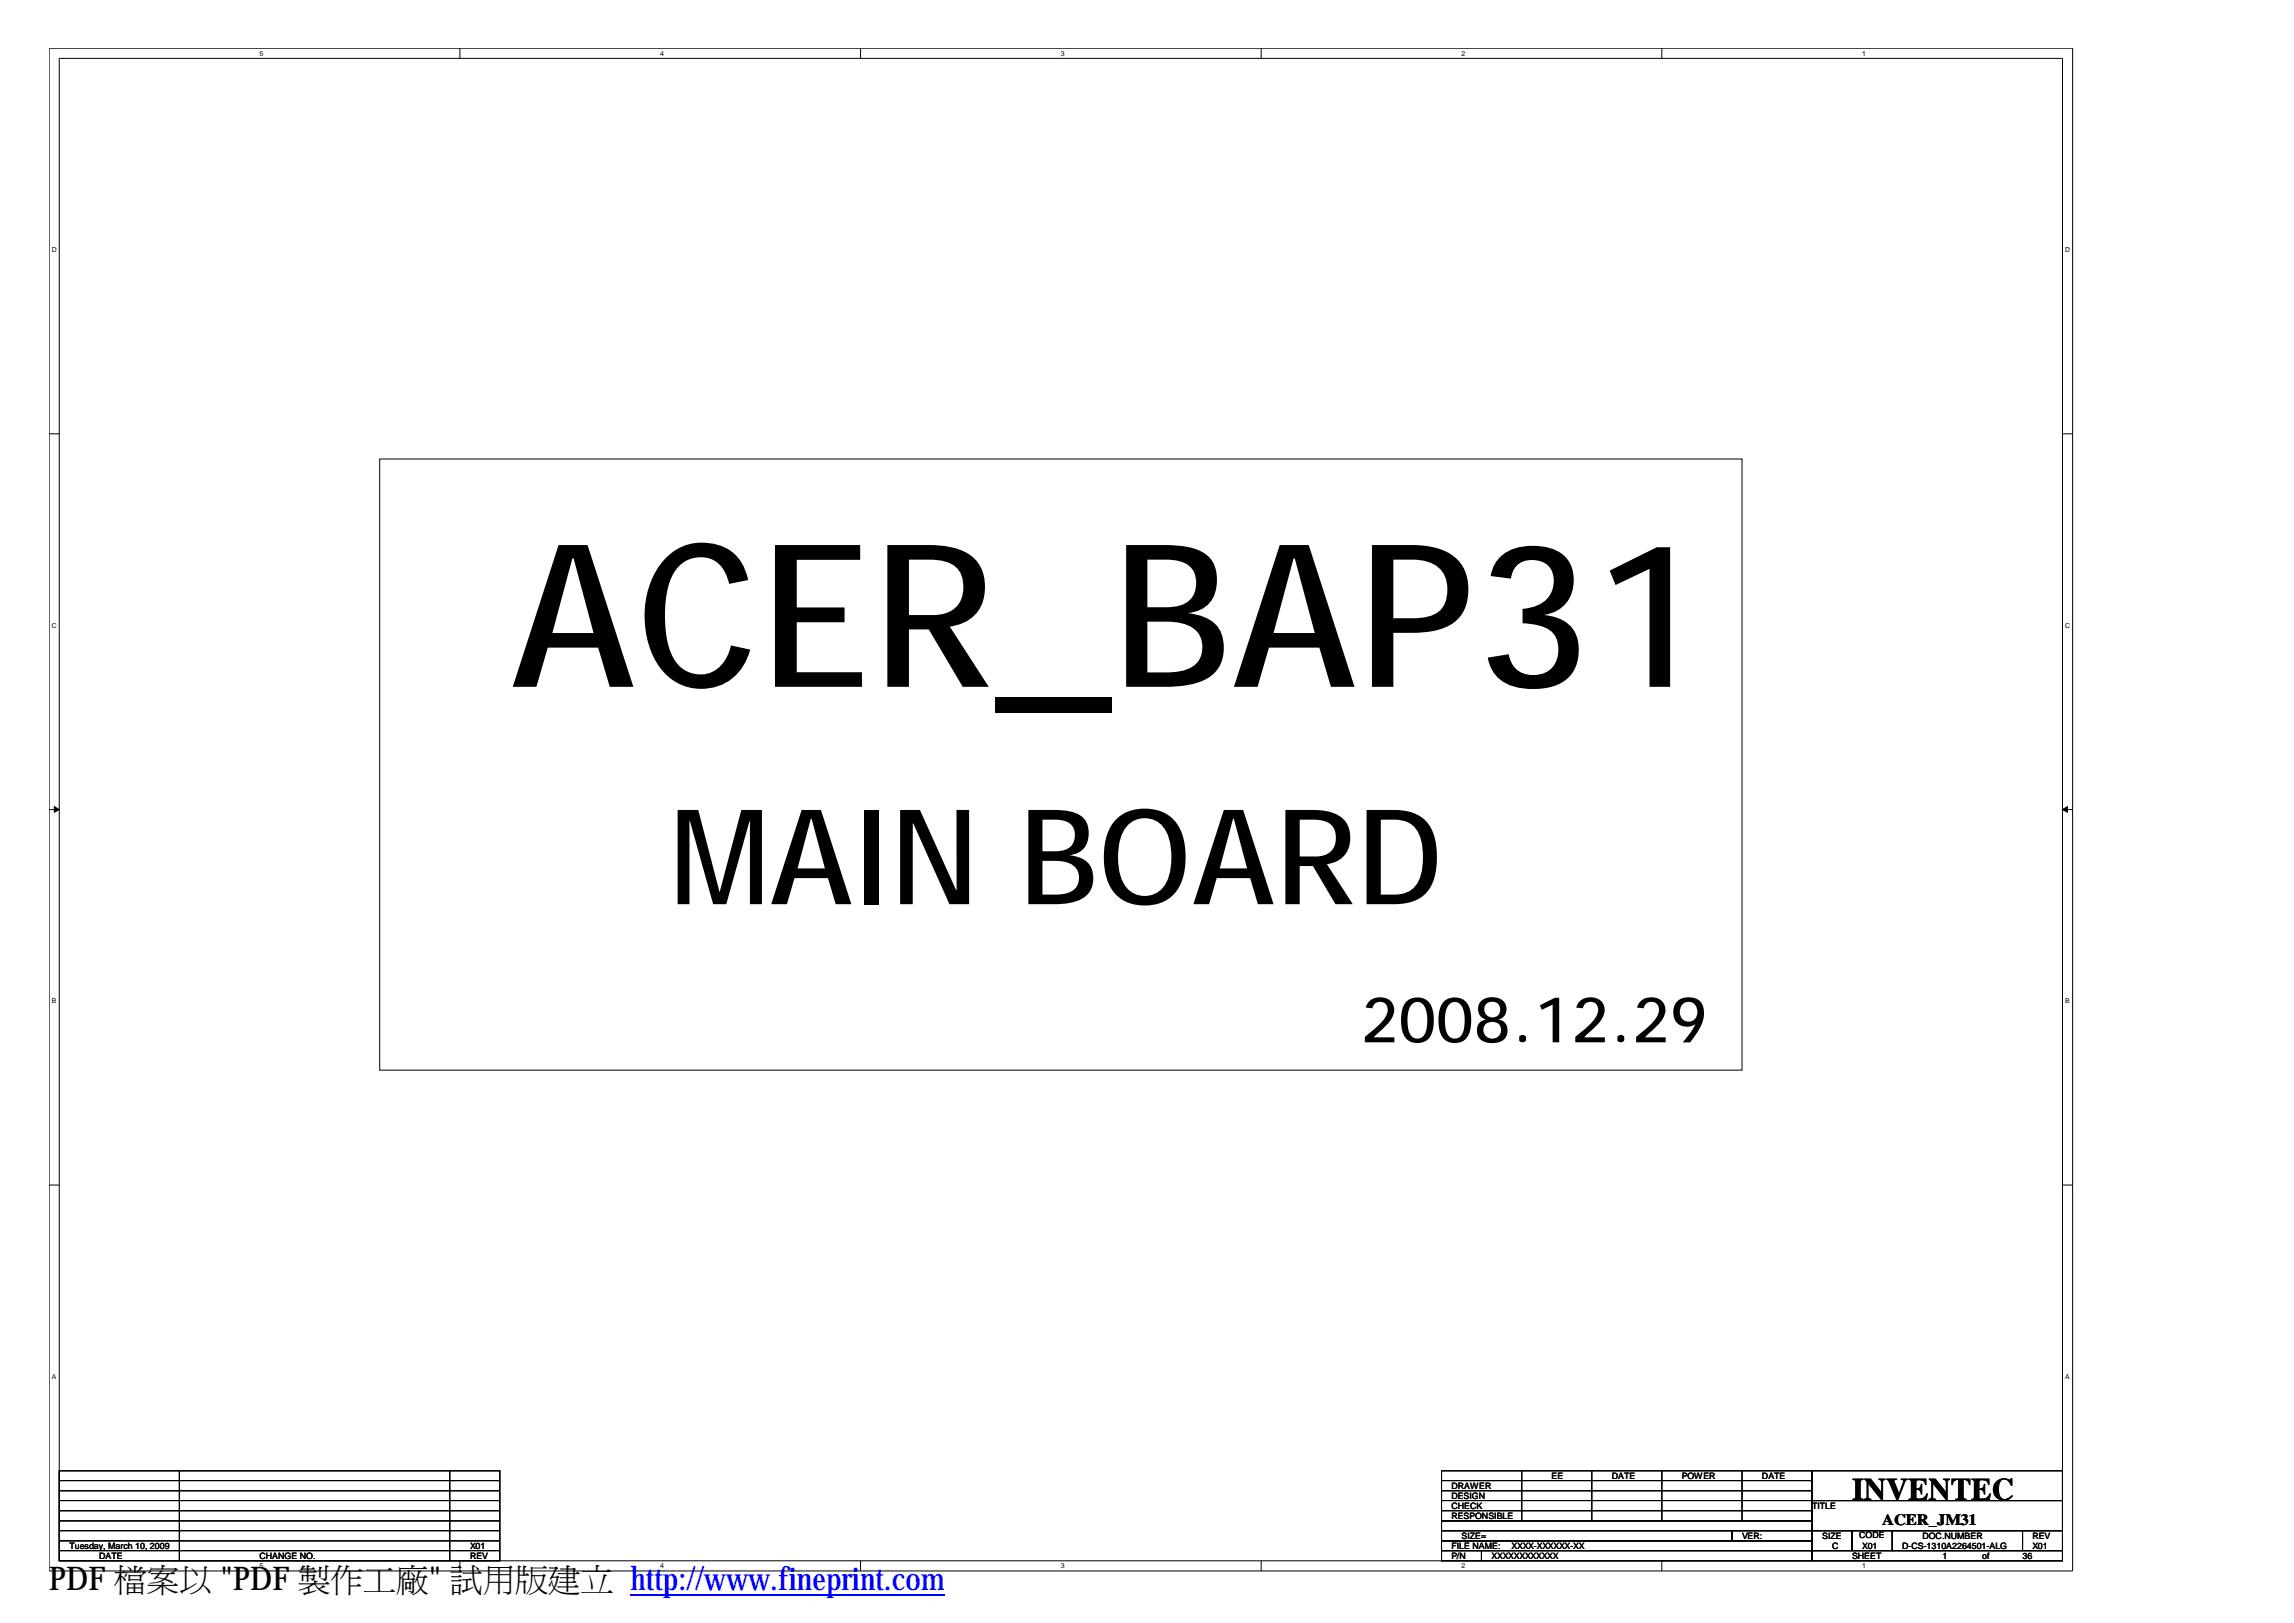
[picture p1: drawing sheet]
<svg xmlns="http://www.w3.org/2000/svg" width="297mm" height="210mm" viewBox="0 0 297 210" stroke-linecap="round" stroke-linejoin="round" font-family="sans-serif">
<defs><g id="words">
<text font-size="25.9" x="66" y="88.8">ACER_BAP31</text>
<text font-size="17.2" x="86.7" y="116.9">MAIN BOARD</text>
<text font-size="8.3" x="176.1" y="134.8">2008.12.29</text>
<g font-size="4.2">
<text x="6.4" y="205.7">PDF 檔</text>
<text x="19" y="205.7">案</text>
<text x="23.2" y="205.7">以製&quot; 試立</text>
<text x="28.5" y="205.7">&quot;PDF</text>
<text x="42.8" y="205.7">作</text>
<text x="47" y="205.7">工用</text>
<text x="51.2" y="205.7">廠版</text>
<text x="70.9" y="205.7">建</text>
</g>
<text font-size="4.2" fill="#00f" x="81.5" y="205.7">http://www.fineprint.com</text>
<text font-size="4.1" x="239.5" y="193.9">INVENTEC</text>
<text font-size="2" x="243.4" y="197.2">ACER_JM31</text>
<g font-size="1.1">
<text x="200.7" y="191.3">EE</text>
<text x="208.4" y="191.3">DATE</text>
<text x="217.5" y="191.3">POWER</text>
<text x="227.9" y="191.3">DATE</text>
<text x="187.7" y="192.6">DRAWER</text>
<text x="187.7" y="193.9">DESIGN</text>
<text x="187.7" y="195.2">CHECK</text>
<text x="187.7" y="196.5">RESPONSIBLE</text>
<text x="234.4" y="195.2">TITLE</text>
<text x="9" y="200.4">Tuesday, March 10, 2009</text>
<text x="12.8" y="201.6">DATE</text>
<text x="33.6" y="201.6">CHANGE NO.</text>
<text x="60.8" y="201.6">REV</text>
<text x="60.8" y="200.4">X01</text>
<text x="187.7" y="201.6">P/N</text>
<text x="187.7" y="200.4">FILE NAME:</text>
<text x="189" y="199.1">SIZE=</text>
<text x="192.9" y="201.6">XXXXXXXXXXXX</text>
<text x="195.5" y="200.4">XXXX-XXXXXX-XX</text>
<text x="225.3" y="199.1">VER:</text>
<text x="235.7" y="199.1">SIZE</text>
<text x="236.9" y="200.4">C</text>
<text x="239.5" y="201.6">SHEET</text>
<text x="240.5" y="198.9">CODE</text>
<text x="240.8" y="200.4">X01</text>
<text x="246" y="200.4">D-CS-1310A2264501-ALG</text>
<text x="248.6" y="199.1">DOC.NUMBER</text>
<text x="251.2" y="201.6">1</text>
<text x="256.4" y="201.6">of</text>
<text x="261.6" y="201.6">36</text>
<text x="262.8" y="199.1">REV</text>
<text x="262.8" y="200.4">X01</text>
</g>
<g font-size=".9">
<text x="33.6" y="7.2">5</text>
<text x="85.4" y="7.2">4</text>
<text x="137.2" y="7.2">3</text>
<text x="189" y="7.2">2</text>
<text x="240.8" y="7.2">1</text>
<text x="6.7" y="32.6">D</text>
<text x="267.1" y="32.6">D</text>
<text x="6.7" y="81.2">C</text>
<text x="267.1" y="81.2">C</text>
<text x="6.7" y="129.8">B</text>
<text x="267.1" y="129.8">B</text>
<text x="6.7" y="178.3">A</text>
<text x="267.1" y="178.3">A</text>
<text x="33.6" y="202.8">5</text>
<text x="85.4" y="202.8">4</text>
<text x="137.2" y="202.8">3</text>
<text x="189" y="202.8">2</text>
<text x="240.8" y="202.8">1</text>
</g>
</g></defs>
<g fill="none" stroke="#000" stroke-width=".13">
<path d="M6.3 6.2h261.8v197h-261.8zM7.7 7.5h259v194.4h-259zM59.5 6.2v1.3M111.3 6.2v1.3M163.1 6.2v1.3M214.9 6.2v1.3M6.3 56.1h1.4M49.1 59.4h176.2v79h-176.2zM266.7 56.1h1.4M6.3 104.7h1.4M266.7 104.7h1.4M6.3 153.3h1.4"/>
<path d="M266.7 153.3h1.4M7.7 190.2h56.9v11.7h-56.9zM7.7 199.3h56.9M7.7 198h56.9M7.7 196.7h56.9M7.7 195.4h56.9M7.7 194.1h56.9M7.7 192.8h56.9M7.7 191.5h56.9M23.2 190.2v11.7M58.2 190.2v11.7M186.4 199.3h48v1.2h-48z"/>
<path d="M186.4 198h37.6v1.3h-37.6zM186.4 196.7h48v1.3h-48zM186.4 190.2h48v6.5h-48zM186.4 195.4h48M186.4 194.1h48M186.4 192.8h48M186.4 191.5h48M196.8 190.2v6.5M205.9 190.2v6.5M214.9 190.2v6.5M224 198h10.4v1.3h-10.4zM225.3 190.2v6.5"/>
<path d="M234.4 190.2h32.3v3.9h-32.3zM234.4 198h5.1v2.5h-5.1zM234.4 194.1h32.3v3.9h-32.3zM239.5 198h5.2v2.5h-5.2zM244.7 198h16.9v2.5h-16.9zM261.6 198h5.1v2.5h-5.1zM7.7 200.5h56.9M59.5 201.9v1.3M111.3 201.9v1.3M163.1 201.9v1.3M186.4 200.5h5.2v1.4h-5.2zM191.6 200.5h42.8v1.4h-42.8z"/>
<path d="M214.9 201.9v1.3M234.4 200.5h32.3v1.4h-32.3z"/>
</g>
<g fill="#000" stroke="#000" stroke-width=".13">
<path d="M7 104.3l.7 .4-.7 .3z" fill-rule="evenodd"/>
<path d="M266.7 104.7l.7-.4v.7z" fill-rule="evenodd"/>
</g>
<path d="M81.5 206.2h40.7" fill="none" stroke="#00f" stroke-width=".21"/>
<use href="#words"/>
</svg>
